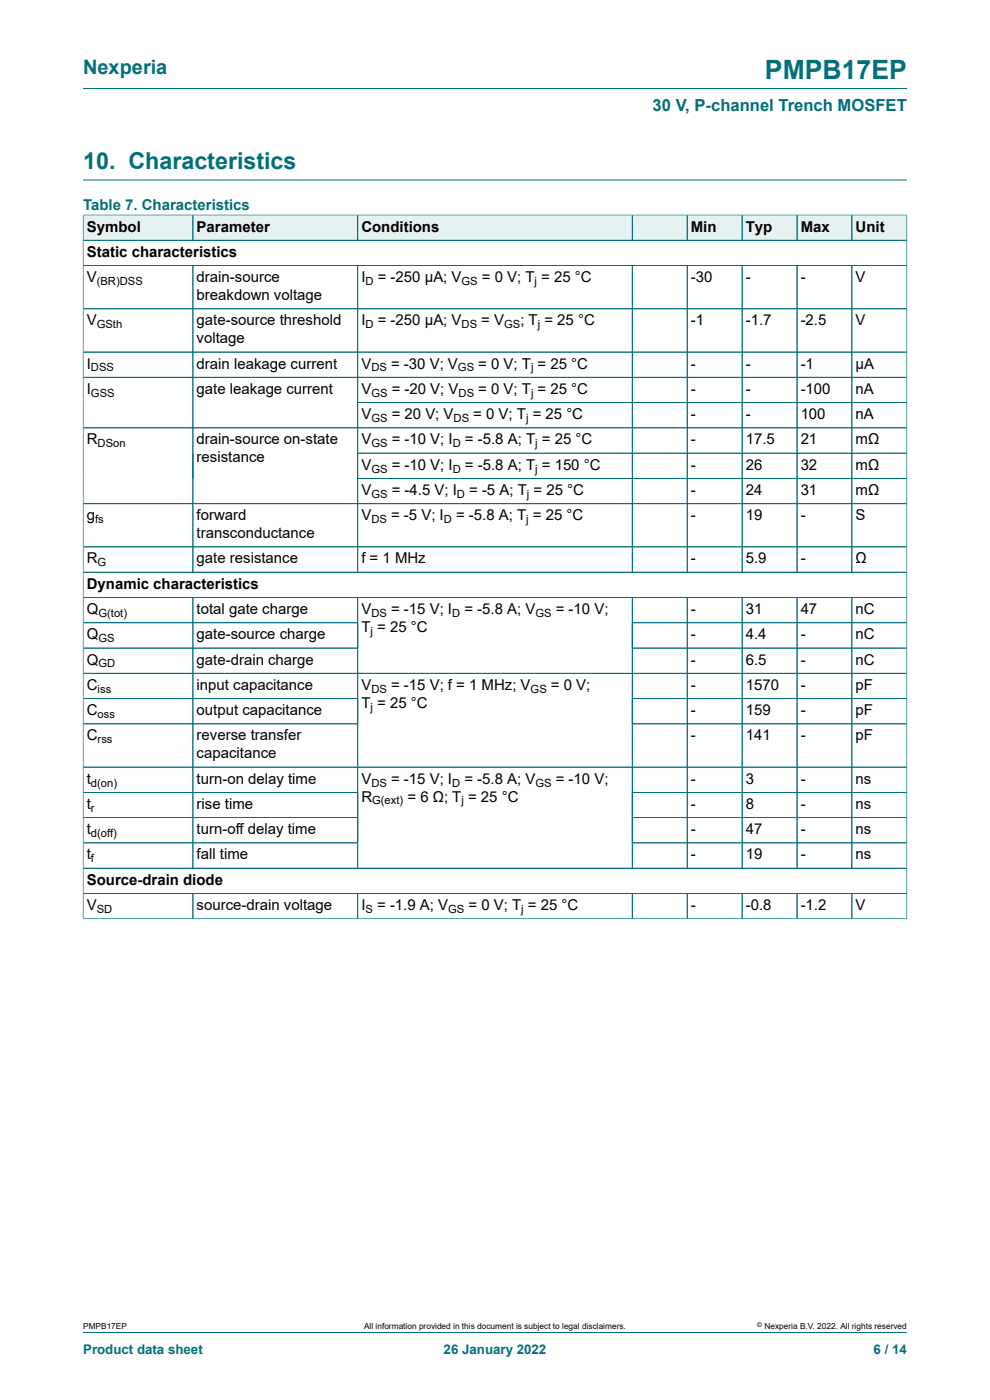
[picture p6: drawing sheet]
<svg xmlns="http://www.w3.org/2000/svg" width="210mm" height="297mm" viewBox="0 0 210 297" stroke-linecap="round" stroke-linejoin="round" font-family="sans-serif">
<defs><g id="words">
<text font-size="5.6" fill="#036f7b" x="162.3" y="16.8">PMPB17EP</text>
<text font-size="4.9" fill="#036f7b" x="17.6" y="35.9">10. Characteristics</text>
<text font-size="4.2" fill="#036f7b" x="17.6" y="15.6">Nexperia</text>
<text font-size="3.5" fill="#036f7b" x="138.4" y="23.7">30 V, P-channel Trench MOSFET</text>
<text font-size="3.2" fill="#036f7b" x="17.6" y="44.5">Table 7. Characteristics</text>
<g font-size="3.2">
<text x="18.4" y="49.1">Symbol</text>
<text x="41.7" y="49.1">Parameter</text>
<text x="76.7" y="49.1">Conditions</text>
<text x="146.5" y="49.1">Min</text>
<text x="158.2" y="49.1">Typ</text>
<text x="169.8" y="49.1">Max</text>
<text x="181.5" y="49.1">Unit</text>
<text x="18.4" y="54.5">Static characteristics</text>
<text x="18.4" y="59.8">V</text>
<text x="41.7" y="59.8">drain-source</text>
<text x="76.7" y="59.8">I</text>
<text x="80.1" y="59.8">= -250 µA; V</text>
<text x="102.2" y="59.8">= 0 V; T = 25 °C</text>
<text x="146.5" y="59.8">-30</text>
<text x="158.2" y="59.8">-</text>
<text x="169.8" y="59.8">-</text>
<text x="181.5" y="59.8">V</text>
<text x="41.7" y="63.7">breakdown voltage</text>
<text x="18.4" y="69">V</text>
<text x="41.7" y="69">gate-source threshold</text>
<text x="76.7" y="69">I</text>
<text x="80.1" y="69">= -250 µA; V</text>
<text x="102.1" y="69">= V</text>
<text x="110.4" y="69">; T = 25 °C</text>
<text x="146.5" y="69">-1</text>
<text x="158.2" y="69">-1.7</text>
<text x="169.8" y="69">-2.5</text>
<text x="181.5" y="69">V</text>
<text x="41.7" y="72.8">voltage</text>
<text x="18.4" y="78.2">I</text>
<text x="18.4" y="83.5">I</text>
<text x="41.7" y="78.2">drain leakage current</text>
<text x="41.7" y="83.5">gate leakage current</text>
<text x="76.7" y="78.2">V</text>
<text x="76.7" y="83.5">V</text>
<text x="83" y="78.2">= -30 V; V</text>
<text x="83.1" y="83.5">= -20 V; V</text>
<text x="101.5" y="78.2">= 0 V; T = 25 °C</text>
<text x="101.5" y="83.5">= 0 V; T = 25 °C</text>
<text x="146.5" y="78.2">-</text>
<text x="146.5" y="83.5">-</text>
<text x="158.2" y="78.2">-</text>
<text x="158.2" y="83.5">-</text>
<text x="169.8" y="78.2">-1</text>
<text x="169.8" y="83.5">-100</text>
<text x="181.5" y="78.2">µA</text>
<text x="181.5" y="83.5">nA</text>
<text x="76.7" y="88.9">V</text>
<text x="83.1" y="88.9">= 20 V; V</text>
<text x="100.4" y="88.9">= 0 V; T = 25 °C</text>
<text x="146.5" y="88.9">-</text>
<text x="158.2" y="88.9">-</text>
<text x="169.8" y="88.9">100</text>
<text x="181.5" y="88.9">nA</text>
<text x="18.4" y="94.3">R</text>
<text x="41.7" y="94.3">drain-source on-state</text>
<text x="76.7" y="94.3">V</text>
<text x="83.1" y="94.3">= -10 V; I</text>
<text x="98.6" y="94.3">= -5.8 A; T = 25 °C</text>
<text x="146.5" y="94.3">-</text>
<text x="158.2" y="94.3">17.5</text>
<text x="169.8" y="94.3">21</text>
<text x="181.5" y="94.3">mΩ</text>
<text x="41.7" y="98.1">resistance</text>
<text x="76.7" y="99.6">V</text>
<text x="83.1" y="99.6">= -10 V; I</text>
<text x="98.6" y="99.6">= -5.8 A; T = 150 °C</text>
<text x="146.5" y="99.6">-</text>
<text x="158.2" y="99.6">26</text>
<text x="169.8" y="99.6">32</text>
<text x="181.5" y="99.6">mΩ</text>
<text x="76.7" y="105">V</text>
<text x="83.1" y="105">= -4.5 V; I</text>
<text x="99.5" y="105">= -5 A; T = 25 °C</text>
<text x="146.5" y="105">-</text>
<text x="158.2" y="105">24</text>
<text x="169.8" y="105">31</text>
<text x="181.5" y="105">mΩ</text>
<text x="18.4" y="110.4">g</text>
<text x="41.7" y="110.4">forward</text>
<text x="76.7" y="110.4">V</text>
<text x="83" y="110.4">= -5 V; I</text>
<text x="96.7" y="110.4">= -5.8 A; T = 25 °C</text>
<text x="146.5" y="110.4">-</text>
<text x="158.2" y="110.4">19</text>
<text x="169.8" y="110.4">-</text>
<text x="181.5" y="110.4">S</text>
<text x="18.4" y="119.5">R</text>
<text x="41.7" y="114.2">transconductance</text>
<text x="41.7" y="119.5">gate resistance</text>
<text x="76.7" y="119.5">f = 1 MHz</text>
<text x="146.5" y="119.5">-</text>
<text x="158.2" y="119.5">5.9</text>
<text x="169.8" y="119.5">-</text>
<text x="181.5" y="119.5">Ω</text>
<text x="18.4" y="124.9">Dynamic characteristics</text>
<text x="18.4" y="130.3">Q</text>
<text x="41.7" y="130.3">total gate charge</text>
<text x="76.7" y="130.3">V</text>
<text x="83" y="130.3">= -15 V; I</text>
<text x="98.5" y="130.3">= -5.8 A; V</text>
<text x="117.9" y="130.3">= -10 V;</text>
<text x="146.5" y="130.3">-</text>
<text x="158.2" y="130.3">31</text>
<text x="169.8" y="130.3">47</text>
<text x="181.5" y="130.3">nC</text>
<text x="18.4" y="135.6">Q</text>
<text x="41.7" y="135.6">gate-source charge</text>
<text x="76.7" y="134.1">T = 25 °C</text>
<text x="146.5" y="135.6">-</text>
<text x="158.2" y="135.6">4.4</text>
<text x="169.8" y="135.6">-</text>
<text x="181.5" y="135.6">nC</text>
<text x="18.4" y="141">Q</text>
<text x="41.7" y="141">gate-drain charge</text>
<text x="146.5" y="141">-</text>
<text x="158.2" y="141">6.5</text>
<text x="169.8" y="141">-</text>
<text x="181.5" y="141">nC</text>
<text x="18.4" y="146.3">C</text>
<text x="41.7" y="146.3">input capacitance</text>
<text x="76.7" y="146.3">V</text>
<text x="83" y="146.3">= -15 V; f = 1 MHz; V</text>
<text x="116.9" y="146.3">= 0 V;</text>
<text x="146.5" y="146.3">-</text>
<text x="158.2" y="146.3">1570</text>
<text x="169.8" y="146.3">-</text>
<text x="181.5" y="146.3">pF</text>
<text x="18.4" y="151.7">C</text>
<text x="41.7" y="151.7">output capacitance</text>
<text x="76.7" y="150.2">T = 25 °C</text>
<text x="146.5" y="151.7">-</text>
<text x="158.2" y="151.7">159</text>
<text x="169.8" y="151.7">-</text>
<text x="181.5" y="151.7">pF</text>
<text x="18.4" y="157.1">C</text>
<text x="41.7" y="157.1">reverse transfer</text>
<text x="41.7" y="160.9">capacitance</text>
<text x="146.5" y="157.1">-</text>
<text x="158.2" y="157.1">141</text>
<text x="169.8" y="157.1">-</text>
<text x="181.5" y="157.1">pF</text>
<text x="18.4" y="166.2">t</text>
<text x="41.7" y="166.2">turn-on delay time</text>
<text x="76.7" y="166.2">V</text>
<text x="83" y="166.2">= -15 V; I</text>
<text x="98.5" y="166.2">= -5.8 A; V</text>
<text x="117.9" y="166.2">= -10 V;</text>
<text x="146.5" y="166.2">-</text>
<text x="158.2" y="166.2">3</text>
<text x="169.8" y="166.2">-</text>
<text x="181.5" y="166.2">ns</text>
<text x="18.4" y="171.6">t</text>
<text x="41.7" y="171.6">rise time</text>
<text x="76.7" y="170">R</text>
<text x="86.4" y="170">= 6 Ω; T = 25 °C</text>
<text x="146.5" y="171.6">-</text>
<text x="158.2" y="171.6">8</text>
<text x="169.8" y="171.6">-</text>
<text x="181.5" y="171.6">ns</text>
<text x="18.4" y="177">t</text>
<text x="41.7" y="177">turn-off delay time</text>
<text x="146.5" y="177">-</text>
<text x="158.2" y="177">47</text>
<text x="169.8" y="177">-</text>
<text x="181.5" y="177">ns</text>
<text x="18.4" y="182.3">t</text>
<text x="41.7" y="182.3">fall time</text>
<text x="146.5" y="182.3">-</text>
<text x="158.2" y="182.3">19</text>
<text x="169.8" y="182.3">-</text>
<text x="181.5" y="182.3">ns</text>
<text x="18.4" y="187.7">Source-drain diode</text>
<text x="18.4" y="193.1">V</text>
<text x="41.7" y="193.1">source-drain voltage</text>
<text x="76.7" y="193.1">I</text>
<text x="80" y="193.1">= -1.9 A; V</text>
<text x="99.4" y="193.1">= 0 V; T = 25 °C</text>
<text x="146.5" y="193.1">-</text>
<text x="158.2" y="193.1">-0.8</text>
<text x="169.8" y="193.1">-1.2</text>
<text x="181.5" y="193.1">V</text>
</g>
<g font-size="2.8" fill="#036f7b">
<text x="17.6" y="287.2">Product data sheet</text>
<text x="94.1" y="287.2">26 January 2022</text>
<text x="185.3" y="287.2">6 / 14</text>
</g>
<g font-size="2.4">
<text x="20.5" y="60.5">(BR)DSS</text>
<text x="77.5" y="60.5">D</text>
<text x="97.9" y="60.5">GS</text>
<text x="113.4" y="60.5">j</text>
<text x="20.5" y="69.6">GSth</text>
<text x="77.5" y="69.6">D</text>
<text x="97.9" y="69.6">DS</text>
<text x="106.9" y="69.6">GS</text>
<text x="114.1" y="69.6">j</text>
<text x="19.3" y="78.8">DSS</text>
<text x="78.8" y="78.8">DS</text>
<text x="97.1" y="78.8">GS</text>
<text x="112.6" y="78.8">j</text>
<text x="19.3" y="84.2">GSS</text>
<text x="78.8" y="84.2">GS</text>
<text x="78.8" y="89.5">GS</text>
<text x="96.2" y="89.5">DS</text>
<text x="97.3" y="84.2">DS</text>
<text x="111.6" y="89.5">j</text>
<text x="112.6" y="84.2">j</text>
<text x="20.7" y="94.9">DSon</text>
<text x="78.8" y="94.9">GS</text>
<text x="96" y="94.9">D</text>
<text x="113.5" y="94.9">j</text>
<text x="78.8" y="100.3">GS</text>
<text x="96" y="100.3">D</text>
<text x="113.5" y="100.3">j</text>
<text x="78.8" y="105.6">GS</text>
<text x="96.9" y="105.6">D</text>
<text x="111.8" y="105.6">j</text>
<text x="20.2" y="111">fs</text>
<text x="78.8" y="111">DS</text>
<text x="94.1" y="111">D</text>
<text x="111.6" y="111">j</text>
<text x="20.7" y="120.1">G</text>
<text x="20.9" y="130.9">G(tot)</text>
<text x="78.8" y="130.9">DS</text>
<text x="95.9" y="130.9">D</text>
<text x="113.6" y="130.9">GS</text>
<text x="20.9" y="136.2">GS</text>
<text x="78.6" y="134.7">j</text>
<text x="20.9" y="141.6">GD</text>
<text x="20.7" y="147">iss</text>
<text x="78.8" y="147">DS</text>
<text x="112.6" y="147">GS</text>
<text x="20.7" y="152.3">oss</text>
<text x="78.6" y="150.8">j</text>
<text x="20.7" y="157.7">rss</text>
<text x="19.3" y="166.9">d(on)</text>
<text x="78.8" y="166.9">DS</text>
<text x="95.9" y="166.9">D</text>
<text x="113.6" y="166.9">GS</text>
<text x="19.3" y="172.2">r</text>
<text x="78.9" y="170.7">G(ext)</text>
<text x="97.9" y="170.7">j</text>
<text x="19.3" y="177.6">d(off)</text>
<text x="19.3" y="182.9">f</text>
<text x="20.5" y="193.7">SD</text>
<text x="77.5" y="193.7">S</text>
<text x="95.1" y="193.7">GS</text>
<text x="110.6" y="193.7">j</text>
</g>
<g font-size="1.8">
<text x="17.6" y="282">PMPB17EP</text>
<text x="77.2" y="282">All information provided in this document is subject to legal disclaimers.</text>
<text x="162.2" y="282">Nexperia B.V. 2022. All rights reserved</text>
</g>
<text font-size="1.4" x="160.6" y="281.6">©</text>
</g></defs>
<path d="M17.6 18.8h174.8M17.6 38.2h174.8" fill="none" stroke="#036f7b" stroke-width=".21"/>
<path d="M17.7 45.7h23.2v5.2h-23.2z" fill="#e6f1f2"/>
<path d="M17.6 45.5v5.5h23.3v-5.4h-23.3" fill="none" stroke="#036f7b" stroke-width=".21"/>
<path d="M41 45.7h34.8v5.2h-34.8z" fill="#e6f1f2"/>
<path d="M40.9 45.6h35v5.4h-35z" fill="none" stroke="#036f7b" stroke-width=".21"/>
<path d="M75.9 45.7h58.1v5.2h-58.1z" fill="#e6f1f2"/>
<path d="M75.9 45.6h58.2v5.4h-58.2z" fill="none" stroke="#036f7b" stroke-width=".21"/>
<path d="M134.2 45.7h11.5v5.2h-11.5z" fill="#e6f1f2"/>
<path d="M134.1 45.6h11.7v5.4h-11.7z" fill="none" stroke="#036f7b" stroke-width=".21"/>
<path d="M145.8 45.7h11.5v5.2h-11.5z" fill="#e6f1f2"/>
<path d="M145.8 45.6h11.6v5.4h-11.6z" fill="none" stroke="#036f7b" stroke-width=".21"/>
<path d="M157.5 45.7h11.5v5.2h-11.5z" fill="#e6f1f2"/>
<path d="M157.4 45.6h11.7v5.4h-11.7z" fill="none" stroke="#036f7b" stroke-width=".21"/>
<path d="M169.1 45.7h11.5v5.2h-11.5z" fill="#e6f1f2"/>
<path d="M169.1 45.6h11.6v5.4h-11.6z" fill="none" stroke="#036f7b" stroke-width=".21"/>
<path d="M180.8 45.7h11.5v5.2h-11.5z" fill="#e6f1f2"/>
<g fill="none" stroke="#036f7b" stroke-width=".21">
<path d="M17.6 56.3h174.8M17.6 51h174.8M17.6 45.7v149.3M17.7 45.6h174.7M40.9 56.3v65.1M40.9 45.7v5.2M75.9 56.3v65.1M75.9 45.7v5.2M134.1 45.7v5.2M134.1 56.3v65.1M145.8 45.7v5.2M145.8 56.3v65.1"/>
<path d="M157.4 45.7v5.2M157.4 56.3v65.1M169.1 45.7v5.2M169.1 56.3v65.1M180.7 45.6v5.4M180.7 56.3v65.1M192.4 45.5v149.5M17.6 65.5h174.8M17.6 74.7h174.8M17.6 80h174.8M75.9 85.4h116.5M75.9 96.1h116.5"/>
<path d="M192.4 90.8h-174.8M17.6 106.9h174.8M17.6 116h174.8M75.9 101.5h116.5M17.6 121.4h174.8M17.6 126.8h174.8M17.6 132.1h58.3M17.6 137.5h58.3M40.9 126.8v57.4M75.9 126.8v57.4M134.1 126.8v57.4M134.1 132.1h58.3"/>
<path d="M145.8 126.8v57.4M157.4 126.8v57.4M169.1 126.8v57.4M180.7 126.8v57.4M192.4 137.5h-58.3M17.6 142.8h174.8M17.6 148.2h58.3M17.6 153.6h58.3M134.1 148.2h58.3M192.4 153.6h-58.3M17.6 162.7h174.8M17.6 168.1h58.3"/>
<path d="M17.6 173.5h58.3M17.6 178.8h58.3M134.1 168.1h58.3M192.4 173.5h-58.3M192.4 178.8h-58.3M17.6 194.9h174.8M17.6 184.2h174.8M17.6 189.5h174.8M40.9 189.5v5.4M75.9 189.5v5.4M134.1 189.5v5.4M145.8 189.5v5.4"/>
<path d="M157.4 189.5v5.4M169.1 189.5v5.4M180.7 189.5v5.4M17.6 282.6h174.8"/>
</g>
<use href="#words"/>
</svg>
